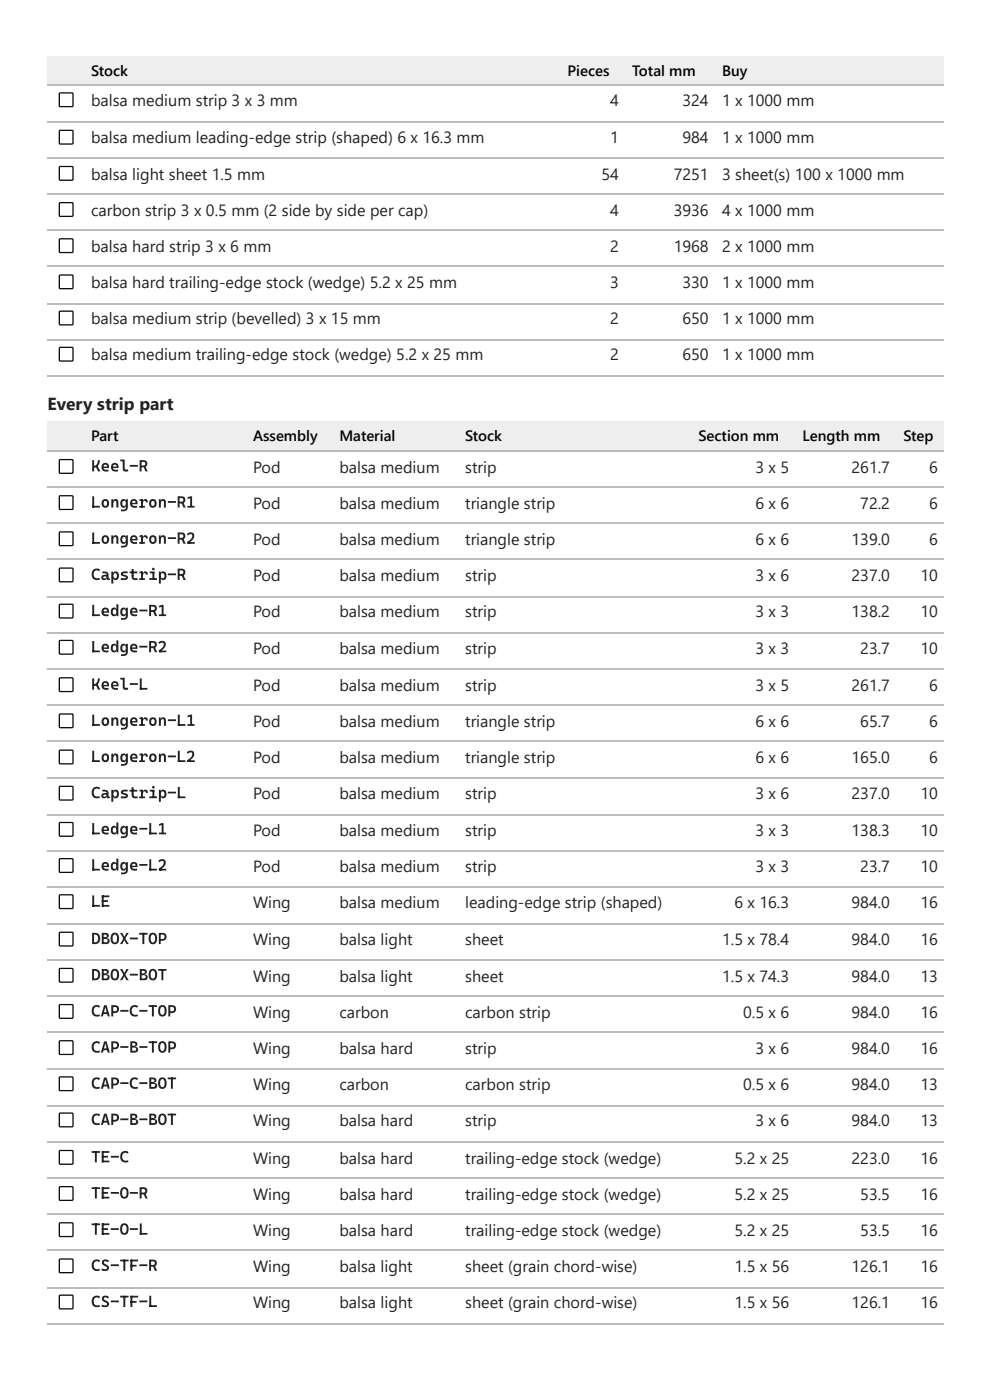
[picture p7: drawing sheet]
<svg xmlns="http://www.w3.org/2000/svg" width="210mm" height="297mm" viewBox="0 0 210 297" stroke-linecap="round" stroke-linejoin="round" font-family="sans-serif">
<defs><g id="words">
<text font-size="3.7" fill="#1f2328" x="10.1" y="87">Every strip part</text>
<g font-size="3.4" fill="#1f2328">
<text x="19.3" y="22.5">balsa medium strip 3 x 3 mm</text>
<text x="129.4" y="22.5">4</text>
<text x="144.7" y="22.5">324</text>
<text x="153.1" y="22.5">1 x 1000 mm</text>
<text x="19.3" y="30.4">balsa medium leading-edge strip (shaped) 6 x 16.3 mm</text>
<text x="129.4" y="30.4">1</text>
<text x="144.7" y="30.4">984</text>
<text x="153.1" y="30.4">1 x 1000 mm</text>
<text x="19.3" y="38.1">balsa light sheet 1.5 mm</text>
<text x="127.5" y="38.1">54</text>
<text x="142.8" y="38.1">7251</text>
<text x="153.1" y="38.1">3 sheet(s) 100 x 1000 mm</text>
<text x="19.3" y="45.8">carbon strip 3 x 0.5 mm (2 side by side per cap)</text>
<text x="129.4" y="45.8">4</text>
<text x="142.8" y="45.8">3936</text>
<text x="153.1" y="45.8">4 x 1000 mm</text>
<text x="19.3" y="53.4">balsa hard strip 3 x 6 mm</text>
<text x="129.4" y="53.4">2</text>
<text x="142.8" y="53.4">1968</text>
<text x="153.1" y="53.4">2 x 1000 mm</text>
<text x="19.3" y="61.1">balsa hard trailing-edge stock (wedge) 5.2 x 25 mm</text>
<text x="129.4" y="61.1">3</text>
<text x="144.7" y="61.1">330</text>
<text x="153.1" y="61.1">1 x 1000 mm</text>
<text x="19.3" y="68.8">balsa medium strip (bevelled) 3 x 15 mm</text>
<text x="129.4" y="68.8">2</text>
<text x="144.7" y="68.8">650</text>
<text x="153.1" y="68.8">1 x 1000 mm</text>
<text x="19.3" y="76.5">balsa medium trailing-edge stock (wedge) 5.2 x 25 mm</text>
<text x="129.4" y="76.5">2</text>
<text x="144.7" y="76.5">650</text>
<text x="153.1" y="76.5">1 x 1000 mm</text>
<text x="19.3" y="100">Keel-R</text>
<text x="53.6" y="100.3">Pod</text>
<text x="72" y="100.3">balsa medium</text>
<text x="98.6" y="100.3">strip</text>
<text x="160.2" y="100.3">3 x 5</text>
<text x="180.5" y="100.3">261.7</text>
<text x="197" y="100.3">6</text>
<text x="19.3" y="107.7">Longeron-R1</text>
<text x="53.6" y="108">Pod</text>
<text x="72" y="108">balsa medium</text>
<text x="98.6" y="108">triangle strip</text>
<text x="160.2" y="108">6 x 6</text>
<text x="182.4" y="108">72.2</text>
<text x="197" y="108">6</text>
<text x="19.3" y="115.4">Longeron-R2</text>
<text x="53.6" y="115.6">Pod</text>
<text x="72" y="115.6">balsa medium</text>
<text x="98.6" y="115.6">triangle strip</text>
<text x="160.2" y="115.6">6 x 6</text>
<text x="180.5" y="115.6">139.0</text>
<text x="197" y="115.6">6</text>
<text x="19.3" y="123">Capstrip-R</text>
<text x="53.6" y="123.3">Pod</text>
<text x="72" y="123.3">balsa medium</text>
<text x="98.6" y="123.3">strip</text>
<text x="160.2" y="123.3">3 x 6</text>
<text x="180.5" y="123.3">237.0</text>
<text x="195.2" y="123.3">10</text>
<text x="19.3" y="130.7">Ledge-R1</text>
<text x="53.6" y="131">Pod</text>
<text x="72" y="131">balsa medium</text>
<text x="98.6" y="131">strip</text>
<text x="160.2" y="131">3 x 3</text>
<text x="180.5" y="131">138.2</text>
<text x="195.2" y="131">10</text>
<text x="19.3" y="138.4">Ledge-R2</text>
<text x="53.6" y="138.6">Pod</text>
<text x="72" y="138.6">balsa medium</text>
<text x="98.6" y="138.6">strip</text>
<text x="160.2" y="138.6">3 x 3</text>
<text x="182.4" y="138.6">23.7</text>
<text x="195.2" y="138.6">10</text>
<text x="19.3" y="146.3">Keel-L</text>
<text x="53.6" y="146.6">Pod</text>
<text x="72" y="146.6">balsa medium</text>
<text x="98.6" y="146.6">strip</text>
<text x="160.2" y="146.6">3 x 5</text>
<text x="180.5" y="146.6">261.7</text>
<text x="197" y="146.6">6</text>
<text x="19.3" y="154">Longeron-L1</text>
<text x="53.6" y="154.3">Pod</text>
<text x="72" y="154.3">balsa medium</text>
<text x="98.6" y="154.3">triangle strip</text>
<text x="160.2" y="154.3">6 x 6</text>
<text x="182.4" y="154.3">65.7</text>
<text x="197" y="154.3">6</text>
<text x="19.3" y="161.7">Longeron-L2</text>
<text x="53.6" y="161.9">Pod</text>
<text x="72" y="161.9">balsa medium</text>
<text x="98.6" y="161.9">triangle strip</text>
<text x="160.2" y="161.9">6 x 6</text>
<text x="180.5" y="161.9">165.0</text>
<text x="197" y="161.9">6</text>
<text x="19.3" y="169.3">Capstrip-L</text>
<text x="53.6" y="169.6">Pod</text>
<text x="72" y="169.6">balsa medium</text>
<text x="98.6" y="169.6">strip</text>
<text x="160.2" y="169.6">3 x 6</text>
<text x="180.5" y="169.6">237.0</text>
<text x="195.2" y="169.6">10</text>
<text x="19.3" y="177">Ledge-L1</text>
<text x="53.6" y="177.3">Pod</text>
<text x="72" y="177.3">balsa medium</text>
<text x="98.6" y="177.3">strip</text>
<text x="160.2" y="177.3">3 x 3</text>
<text x="180.5" y="177.3">138.3</text>
<text x="195.2" y="177.3">10</text>
<text x="19.3" y="184.7">Ledge-L2</text>
<text x="53.6" y="184.9">Pod</text>
<text x="72" y="184.9">balsa medium</text>
<text x="98.6" y="184.9">strip</text>
<text x="160.2" y="184.9">3 x 3</text>
<text x="182.4" y="184.9">23.7</text>
<text x="195.2" y="184.9">10</text>
<text x="19.3" y="192.4">LE</text>
<text x="53.6" y="192.6">Wing</text>
<text x="72" y="192.6">balsa medium</text>
<text x="98.6" y="192.6">leading-edge strip (shaped)</text>
<text x="155.7" y="192.6">6 x 16.3</text>
<text x="180.5" y="192.6">984.0</text>
<text x="195.2" y="192.6">16</text>
<text x="19.3" y="200.3">DBOX-TOP</text>
<text x="53.6" y="200.6">Wing</text>
<text x="72" y="200.6">balsa light</text>
<text x="98.6" y="200.6">sheet</text>
<text x="153.1" y="200.6">1.5 x 78.4</text>
<text x="180.5" y="200.6">984.0</text>
<text x="195.2" y="200.6">16</text>
<text x="19.3" y="208">DBOX-BOT</text>
<text x="53.6" y="208.2">Wing</text>
<text x="72" y="208.2">balsa light</text>
<text x="98.6" y="208.2">sheet</text>
<text x="153.1" y="208.2">1.5 x 74.3</text>
<text x="180.5" y="208.2">984.0</text>
<text x="195.2" y="208.2">13</text>
<text x="19.3" y="215.6">CAP-C-TOP</text>
<text x="53.6" y="215.9">Wing</text>
<text x="72" y="215.9">carbon</text>
<text x="98.6" y="215.9">carbon strip</text>
<text x="157.6" y="215.9">0.5 x 6</text>
<text x="180.5" y="215.9">984.0</text>
<text x="195.2" y="215.9">16</text>
<text x="19.3" y="223.3">CAP-B-TOP</text>
<text x="53.6" y="223.6">Wing</text>
<text x="72" y="223.6">balsa hard</text>
<text x="98.6" y="223.6">strip</text>
<text x="160.2" y="223.6">3 x 6</text>
<text x="180.5" y="223.6">984.0</text>
<text x="195.2" y="223.6">16</text>
<text x="19.3" y="231">CAP-C-BOT</text>
<text x="53.6" y="231.2">Wing</text>
<text x="72" y="231.2">carbon</text>
<text x="98.6" y="231.2">carbon strip</text>
<text x="157.6" y="231.2">0.5 x 6</text>
<text x="180.5" y="231.2">984.0</text>
<text x="195.2" y="231.2">13</text>
<text x="19.3" y="238.7">CAP-B-BOT</text>
<text x="53.6" y="238.9">Wing</text>
<text x="72" y="238.9">balsa hard</text>
<text x="98.6" y="238.9">strip</text>
<text x="160.2" y="238.9">3 x 6</text>
<text x="180.5" y="238.9">984.0</text>
<text x="195.2" y="238.9">13</text>
<text x="19.3" y="246.6">TE-C</text>
<text x="53.6" y="246.9">Wing</text>
<text x="72" y="246.9">balsa hard</text>
<text x="98.6" y="246.9">trailing-edge stock (wedge)</text>
<text x="155.7" y="246.9">5.2 x 25</text>
<text x="180.5" y="246.9">223.0</text>
<text x="195.2" y="246.9">16</text>
<text x="19.3" y="254.3">TE-O-R</text>
<text x="53.6" y="254.5">Wing</text>
<text x="72" y="254.5">balsa hard</text>
<text x="98.6" y="254.5">trailing-edge stock (wedge)</text>
<text x="155.7" y="254.5">5.2 x 25</text>
<text x="182.4" y="254.5">53.5</text>
<text x="195.2" y="254.5">16</text>
<text x="19.3" y="261.9">TE-O-L</text>
<text x="53.6" y="262.2">Wing</text>
<text x="72" y="262.2">balsa hard</text>
<text x="98.6" y="262.2">trailing-edge stock (wedge)</text>
<text x="155.7" y="262.2">5.2 x 25</text>
<text x="182.4" y="262.2">53.5</text>
<text x="195.2" y="262.2">16</text>
<text x="19.3" y="269.6">CS-TF-R</text>
<text x="53.6" y="269.9">Wing</text>
<text x="72" y="269.9">balsa light</text>
<text x="98.6" y="269.9">sheet (grain chord-wise)</text>
<text x="155.7" y="269.9">1.5 x 56</text>
<text x="180.5" y="269.9">126.1</text>
<text x="195.2" y="269.9">16</text>
<text x="19.3" y="277.3">CS-TF-L</text>
<text x="53.6" y="277.5">Wing</text>
<text x="72" y="277.5">balsa light</text>
<text x="98.6" y="277.5">sheet (grain chord-wise)</text>
<text x="155.7" y="277.5">1.5 x 56</text>
<text x="180.5" y="277.5">126.1</text>
<text x="195.2" y="277.5">16</text>
</g>
<g font-size="3.2">
<text x="19.3" y="16.1">Stock</text>
<text x="120.3" y="16.1">Pieces</text>
<text x="134" y="16.1">Total mm</text>
<text x="153.1" y="16.1">Buy</text>
<text x="19.3" y="93.7">Part</text>
<text x="53.6" y="93.7">Assembly</text>
<text x="72" y="93.7">Material</text>
<text x="98.6" y="93.7">Stock</text>
<text x="148.1" y="93.7">Section mm</text>
<text x="170.2" y="93.7">Length mm</text>
<text x="191.5" y="93.7">Step</text>
</g>
</g></defs>
<g fill="#eee">
<path d="M10.1 11.9h7.9v6.1h-7.9z"/>
<path d="M18 11.9h100.8v6.1h-100.8z"/>
<path d="M118.8 11.9h13.8v6.1h-13.8z"/>
<path d="M132.6 11.9h19v6.1h-19z"/>
<path d="M151.6 11.9h48.5v6.1h-48.5z"/>
</g>
<path d="M10.1 18.1h190M10.1 25.8h190M10.1 33.5h190M10.1 41.1h190M10.1 48.8h190M10.1 56.5h190M10.1 64.4h190M10.1 72.1h190M10.1 79.8h190" fill="none" stroke="#bbb" stroke-width=".26"/>
<g fill="#eee">
<path d="M10.1 89.4h7.9v6.1h-7.9z"/>
<path d="M18 89.4h34.1v6.1h-34.1z"/>
<path d="M52.1 89.4h18.5v6.1h-18.5z"/>
<path d="M70.6 89.4h26.5v6.1h-26.5z"/>
<path d="M97.1 89.4h49.5v6.1h-49.5z"/>
<path d="M146.6 89.4h22.2v6.1h-22.2z"/>
<path d="M168.8 89.4h21.4v6.1h-21.4z"/>
<path d="M190.2 89.4h9.9v6.1h-9.9z"/>
</g>
<g fill="none" stroke="#bbb" stroke-width=".26">
<path d="M10.1 95.6h190M10.1 103.3h190M10.1 111h190M10.1 118.7h190M10.1 126.6h190M10.1 134.3h190M10.1 141.9h190M10.1 149.6h190M10.1 157.3h190M10.1 165h190M10.1 172.9h190M10.1 180.6h190"/>
<path d="M10.1 188.3h190M10.1 195.9h190M10.1 203.6h190M10.1 211.3h190M10.1 218.9h190M10.1 226.9h190M10.1 234.6h190M10.1 242.2h190M10.1 249.9h190M10.1 257.6h190M10.1 265.2h190M10.1 273.2h190"/>
<path d="M10.1 280.9h190"/>
</g>
<g fill="none" stroke="#000" stroke-width=".26">
<path d="M12.6 19.8h2.8v2.8h-2.8zM12.6 27.7h2.8v2.8h-2.8zM12.6 35.4h2.8v2.8h-2.8zM12.6 43.1h2.8v2.7h-2.8zM12.6 50.7h2.8v2.8h-2.8zM12.6 58.4h2.8v2.8h-2.8zM12.6 66.1h2.8v2.8h-2.8zM12.6 73.8h2.8v2.7h-2.8zM12.6 97.6h2.8v2.7h-2.8zM12.6 105.2h2.8v2.8h-2.8zM12.6 112.9h2.8v2.8h-2.8zM12.6 120.6h2.8v2.8h-2.8z"/>
<path d="M12.6 128.3h2.8v2.7h-2.8zM12.6 135.9h2.8v2.8h-2.8zM12.6 143.9h2.8v2.7h-2.8zM12.6 151.5h2.8v2.8h-2.8zM12.6 159.2h2.8v2.8h-2.8zM12.6 166.9h2.8v2.8h-2.8zM12.6 174.6h2.8v2.7h-2.8zM12.6 182.2h2.8v2.8h-2.8zM12.6 189.9h2.8v2.8h-2.8zM12.6 197.8h2.8v2.8h-2.8zM12.6 205.5h2.8v2.8h-2.8zM12.6 213.2h2.8v2.8h-2.8z"/>
<path d="M12.6 220.9h2.8v2.7h-2.8zM12.6 228.5h2.8v2.8h-2.8zM12.6 236.2h2.8v2.8h-2.8zM12.6 244.1h2.8v2.8h-2.8zM12.6 251.8h2.8v2.8h-2.8zM12.6 259.5h2.8v2.8h-2.8zM12.6 267.2h2.8v2.7h-2.8zM12.6 274.8h2.8v2.8h-2.8z"/>
</g>
<use href="#words"/>
</svg>
